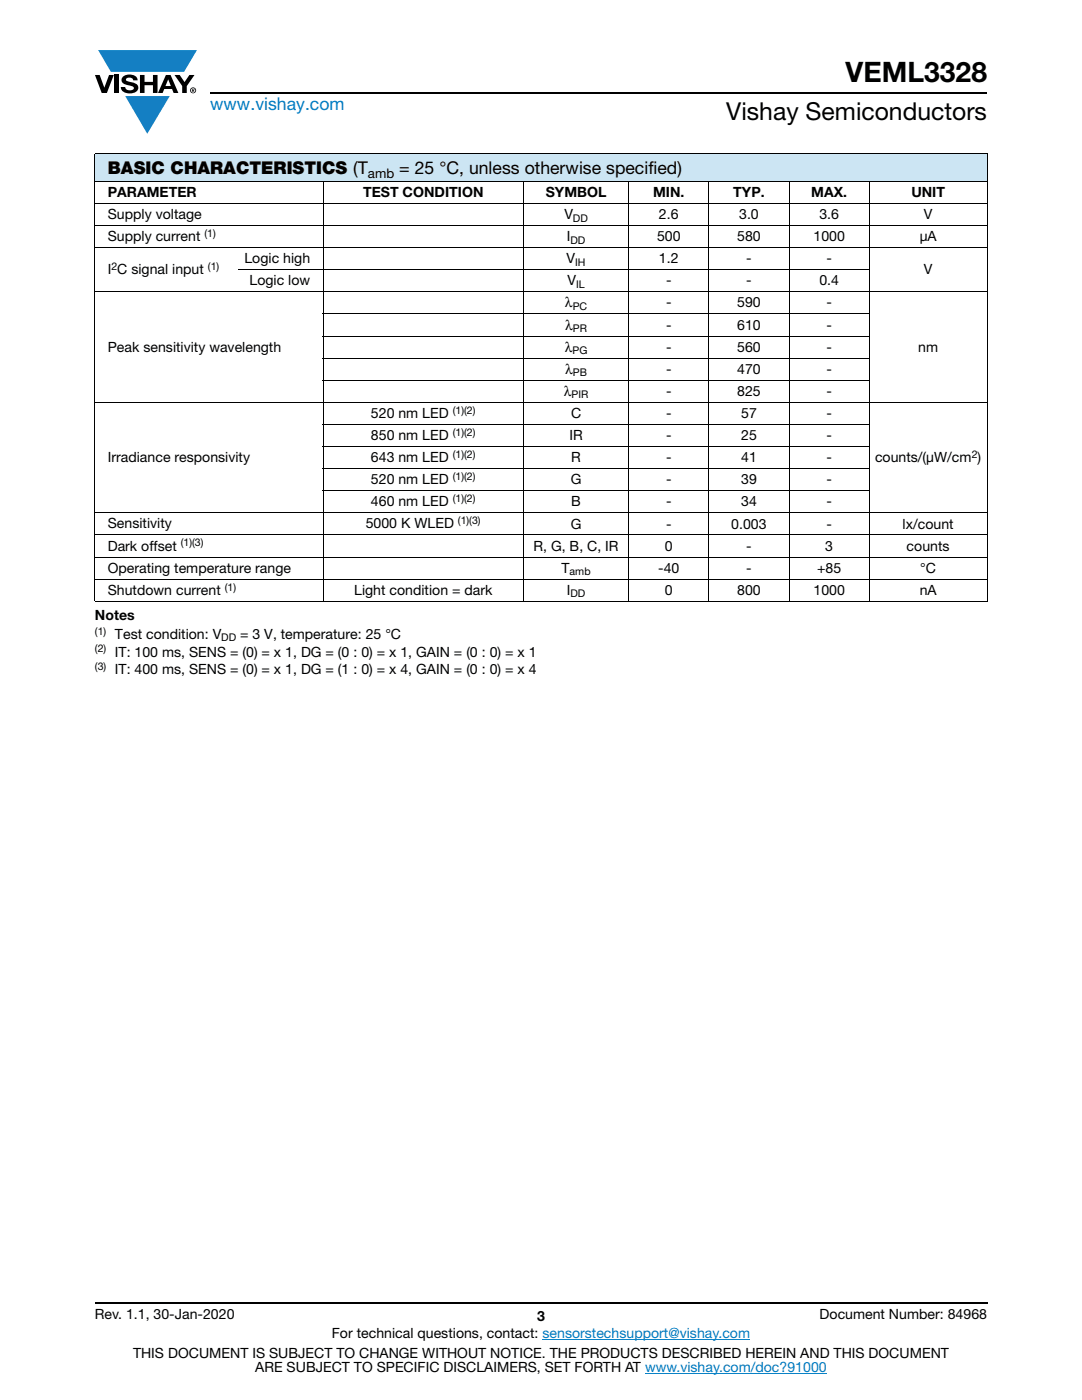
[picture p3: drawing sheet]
<svg xmlns="http://www.w3.org/2000/svg" width="216mm" height="279mm" viewBox="0 0 216 279" stroke-linecap="round" stroke-linejoin="round" font-family="sans-serif">
<defs><g id="words">
<text font-size="5.6" x="168.7" y="16.4">VEML3328</text>
<text font-size="4.9" x="144.9" y="24">Vishay Semiconductors</text>
<text font-size="3.5" fill="#007ec4" x="42" y="21.9">www.vishay.com</text>
<g font-size="3.5">
<text x="21.5" y="34.8">BASIC CHARACTERISTICS (T</text>
<text x="79.7" y="34.8">= 25 °C, unless otherwise specified)</text>
</g>
<g font-size="2.8">
<text x="21.5" y="39.3">PARAMETER</text>
<text x="72.4" y="39.3">TEST CONDITION</text>
<text x="108.9" y="39.3">SYMBOL</text>
<text x="130.3" y="39.3">MIN.</text>
<text x="146.3" y="39.3">TYP.</text>
<text x="161.9" y="39.3">MAX.</text>
<text x="181.8" y="39.3">UNIT</text>
<text x="21.5" y="43.7">Supply voltage</text>
<text x="112.6" y="43.7">V</text>
<text x="131.5" y="43.7">2.6</text>
<text x="147.5" y="43.7">3.0</text>
<text x="163.5" y="43.7">3.6</text>
<text x="184.3" y="43.7">V</text>
<text x="21.5" y="48.1">Supply current</text>
<text x="48.8" y="52.6">Logic high</text>
<text x="113.1" y="52.6">V</text>
<text x="113.1" y="48.1">I</text>
<text x="131.1" y="48.1">500</text>
<text x="131.5" y="52.6">1.2</text>
<text x="147.1" y="48.1">580</text>
<text x="148.9" y="52.6">-</text>
<text x="162.3" y="48.1">1000</text>
<text x="164.9" y="52.6">-</text>
<text x="183.5" y="48.1">μA</text>
<text x="21.5" y="54.8">I C signal input</text>
<text x="49.8" y="57">Logic low</text>
<text x="113.2" y="57">V</text>
<text x="132.9" y="57">-</text>
<text x="148.9" y="57">-</text>
<text x="163.5" y="57">0.4</text>
<text x="184.3" y="54.8">V</text>
<text x="112.7" y="61.4">λ</text>
<text x="112.8" y="65.8">λ</text>
<text x="132.9" y="61.4">-</text>
<text x="132.9" y="65.8">-</text>
<text x="147.1" y="61.4">590</text>
<text x="147.1" y="65.8">610</text>
<text x="164.9" y="61.4">-</text>
<text x="164.9" y="65.8">-</text>
<text x="21.5" y="70.2">Peak sensitivity wavelength</text>
<text x="112.7" y="70.2">λ</text>
<text x="132.9" y="70.2">-</text>
<text x="147.1" y="70.2">560</text>
<text x="164.9" y="70.2">-</text>
<text x="183.2" y="70.2">nm</text>
<text x="112.8" y="74.6">λ</text>
<text x="132.9" y="74.6">-</text>
<text x="147.1" y="74.6">470</text>
<text x="164.9" y="74.6">-</text>
<text x="74" y="83.4">520 nm LED</text>
<text x="112.5" y="79">λ</text>
<text x="113.9" y="83.4">C</text>
<text x="132.9" y="83.4">-</text>
<text x="132.9" y="79">-</text>
<text x="147.1" y="79">825</text>
<text x="147.9" y="83.4">57</text>
<text x="164.9" y="83.4">-</text>
<text x="164.9" y="79">-</text>
<text x="74" y="87.8">850 nm LED</text>
<text x="113.6" y="87.8">IR</text>
<text x="132.9" y="87.8">-</text>
<text x="147.9" y="87.8">25</text>
<text x="164.9" y="87.8">-</text>
<text x="21.5" y="92.2">Irradiance responsivity</text>
<text x="74" y="92.2">643 nm LED</text>
<text x="114" y="92.2">R</text>
<text x="132.9" y="92.2">-</text>
<text x="147.9" y="92.2">41</text>
<text x="164.9" y="92.2">-</text>
<text x="174.6" y="92.2">counts/(μW/cm )</text>
<text x="74" y="101">460 nm LED</text>
<text x="74" y="96.6">520 nm LED</text>
<text x="113.9" y="96.6">G</text>
<text x="114" y="101">B</text>
<text x="132.9" y="101">-</text>
<text x="132.9" y="96.6">-</text>
<text x="147.9" y="101">34</text>
<text x="147.9" y="96.6">39</text>
<text x="164.9" y="101">-</text>
<text x="164.9" y="96.6">-</text>
<text x="21.5" y="105.5">Sensitivity</text>
<text x="73" y="105.5">5000 K WLED</text>
<text x="113.9" y="105.5">G</text>
<text x="132.9" y="105.5">-</text>
<text x="145.9" y="105.5">0.003</text>
<text x="164.9" y="105.5">-</text>
<text x="180.1" y="105.5">lx/count</text>
<text x="21.5" y="109.9">Dark offset</text>
<text x="106.5" y="109.9">R, G, B, C, IR</text>
<text x="132.7" y="109.9">0</text>
<text x="148.9" y="109.9">-</text>
<text x="164.7" y="109.9">3</text>
<text x="180.9" y="109.9">counts</text>
<text x="21.5" y="118.7">Shutdown current</text>
<text x="21.5" y="114.3">Operating temperature range</text>
<text x="70.7" y="118.7">Light condition = dark</text>
<text x="112" y="114.3">T</text>
<text x="113.1" y="118.7">I</text>
<text x="131.3" y="114.3">-40</text>
<text x="132.7" y="118.7">0</text>
<text x="147.1" y="118.7">800</text>
<text x="148.9" y="114.3">-</text>
<text x="162.3" y="118.7">1000</text>
<text x="163" y="114.3">+85</text>
<text x="183.5" y="118.7">nA</text>
<text x="183.6" y="114.3">°C</text>
<text x="18.9" y="123.6">Notes</text>
<text x="22.9" y="127.5">Test condition: V</text>
<text x="22.9" y="131">IT: 100 ms, SENS = (0) = x 1, DG = (0 : 0) = x 1, GAIN = (0 : 0) = x 1</text>
<text x="47.9" y="127.5">= 3 V, temperature: 25 °C</text>
<text x="22.9" y="134.6">IT: 400 ms, SENS = (0) = x 1, DG = (1 : 0) = x 4, GAIN = (0 : 0) = x 4</text>
<text x="18.9" y="263.3">Rev. 1.1, 30-Jan-2020</text>
<text x="107.2" y="263.6">3</text>
<text x="163.6" y="263.3">Document Number: 84968</text>
<text x="66.2" y="267.1">For technical questions, contact: sensorstechsupport@vishay.com</text>
<text x="26.5" y="271">THIS DOCUMENT IS SUBJECT TO CHANGE WITHOUT NOTICE. THE PRODUCTS DESCRIBED HEREIN AND THIS DOCUMENT</text>
<text x="50.9" y="273.8">ARE SUBJECT TO SPECIFIC DISCLAIMERS, SET FORTH AT www.vishay.com/doc?91000</text>
</g>
<text font-size="2.6" x="73.4" y="35.5">amb</text>
<g font-size="2.1">
<text x="40.8" y="47.3">(1)</text>
<text x="114.3" y="44.2">DD</text>
<text x="22.2" y="53.9">2</text>
<text x="41.5" y="53.9">(1)</text>
<text x="113.8" y="48.6">DD</text>
<text x="114.8" y="53.1">IH</text>
<text x="115" y="57.5">IL</text>
<text x="114.3" y="61.9">PC</text>
<text x="114.2" y="70.7">PG</text>
<text x="114.3" y="66.3">PR</text>
<text x="114.3" y="75.1">PB</text>
<text x="90.3" y="82.6">(1)(2)</text>
<text x="114" y="79.5">PIR</text>
<text x="90.3" y="87">(1)(2)</text>
<text x="90.3" y="91.4">(1)(2)</text>
<text x="90.3" y="95.8">(1)(2)</text>
<text x="193.9" y="91.4">2</text>
<text x="90.3" y="100.2">(1)(2)</text>
<text x="91.4" y="104.6">(1)(3)</text>
<text x="36.1" y="109">(1)(3)</text>
<text x="44.9" y="117.9">(1)</text>
<text x="113.7" y="114.8">amb</text>
<text x="113.8" y="119.2">DD</text>
<text x="18.9" y="126.7">(1)</text>
<text x="18.9" y="130.2">(2)</text>
<text x="44.2" y="128">DD</text>
<text x="18.9" y="133.7">(3)</text>
</g>
</g></defs>
<g fill="#147fc3">
<path d="M19.6 10h19.7l-2.6 4.3h-1.1h-13.5z"/>
<path d="M25 19.2h8.9l-4.5 7.5z"/>
</g>
<g fill="#000">
<path d="M18.9 15h1l.9 2.5 1-2.5h.9l-1.4 3.6h-1zM22.9 15h.9v3.6h-.9zM24.6 15.3a2.1 2.1 0 0 1 2.8 .3l.1 .4h-.9a.79 .79 0 0 0-.7-.5 .79 .79 0 0 0-.8 .4l.3 .3 1 .2a1.08 1.08 0 0 1 1.2 1 1.08 1.08 0 0 1-1.1 1.2 1.73 1.73 0 0 1-2.4-1.2h.9a.96 .96 0 0 0 .8 .6 .96 .96 0 0 0 .9-.4 1.31 1.31 0 0 0-1.2-.6 1.03 1.03 0 0 1-1.1-.6 1.03 1.03 0 0 1 .2-1.1zM27.9 15h.9v1.3h1.7v-1.3h.9v3.6h-.9v-1.6h-1.7v1.6h-.9zM34.8 15h1.1l.9 1.4 1-1.4h1l-1.5 2.2v1.4h-.9v-1.4z"/>
<path d="M33.6 15.9l.5 1.3h-1.1zM33.1 15l-1.6 3.6h1l.3-.8h1.5l.3 .8h1l-1.6-3.6z"/>
<path d="M38.4 17.8h.2v.2h-.2zM38.3 17.7v.7h.1v-.3l.4 .3-.2-.3 .2-.2-.1-.2z"/>
<path d="M38.1 18a.46 .46 0 0 1 .9 0 .46 .46 0 0 1-.9 0zM37.9 18a.6 .6 0 0 0 1.2 0 .6 .6 0 0 0-1.2 0z"/>
</g>
<path d="M42 18.6h155M18.9 260h178.1" fill="none" stroke="#000" stroke-width=".36"/>
<path d="M108.2 267.3h41.5M128.7 274h36.3" fill="none" stroke="#007ec4" stroke-width=".2"/>
<path d="M18.9 30.7h178.1v5.5h-178.1z" fill="#cce5f3"/>
<g fill="none" stroke="#000" stroke-width=".2">
<path d="M18.9 30.7h178.1M18.9 36.2h178.1M18.9 30.8v89.1M64.5 36.1v84M104.5 36.1v84M125.5 36.1v84M141.5 36.1v84M157.5 36.1v84M173.5 36.1v84M197 30.8v89.1M18.9 40.6h178.1M18.9 45h178.1"/>
<path d="M18.9 49.4h178.1M18.9 58.3h178.1M47.5 53.8h126M64.4 62.7h109.1M64.4 67.1h109.1M64.4 71.5h109.1M64.4 75.9h109.1M18.9 80.3h178.1M64.4 84.7h109.1M64.4 89.1h109.1M64.4 93.5h109.1M64.4 97.9h109.1"/>
<path d="M18.9 102.3h178.1M18.9 106.8h178.1M18.9 111.2h178.1M18.9 115.6h178.1M18.9 120h178.1"/>
</g>
<use href="#words"/>
</svg>
